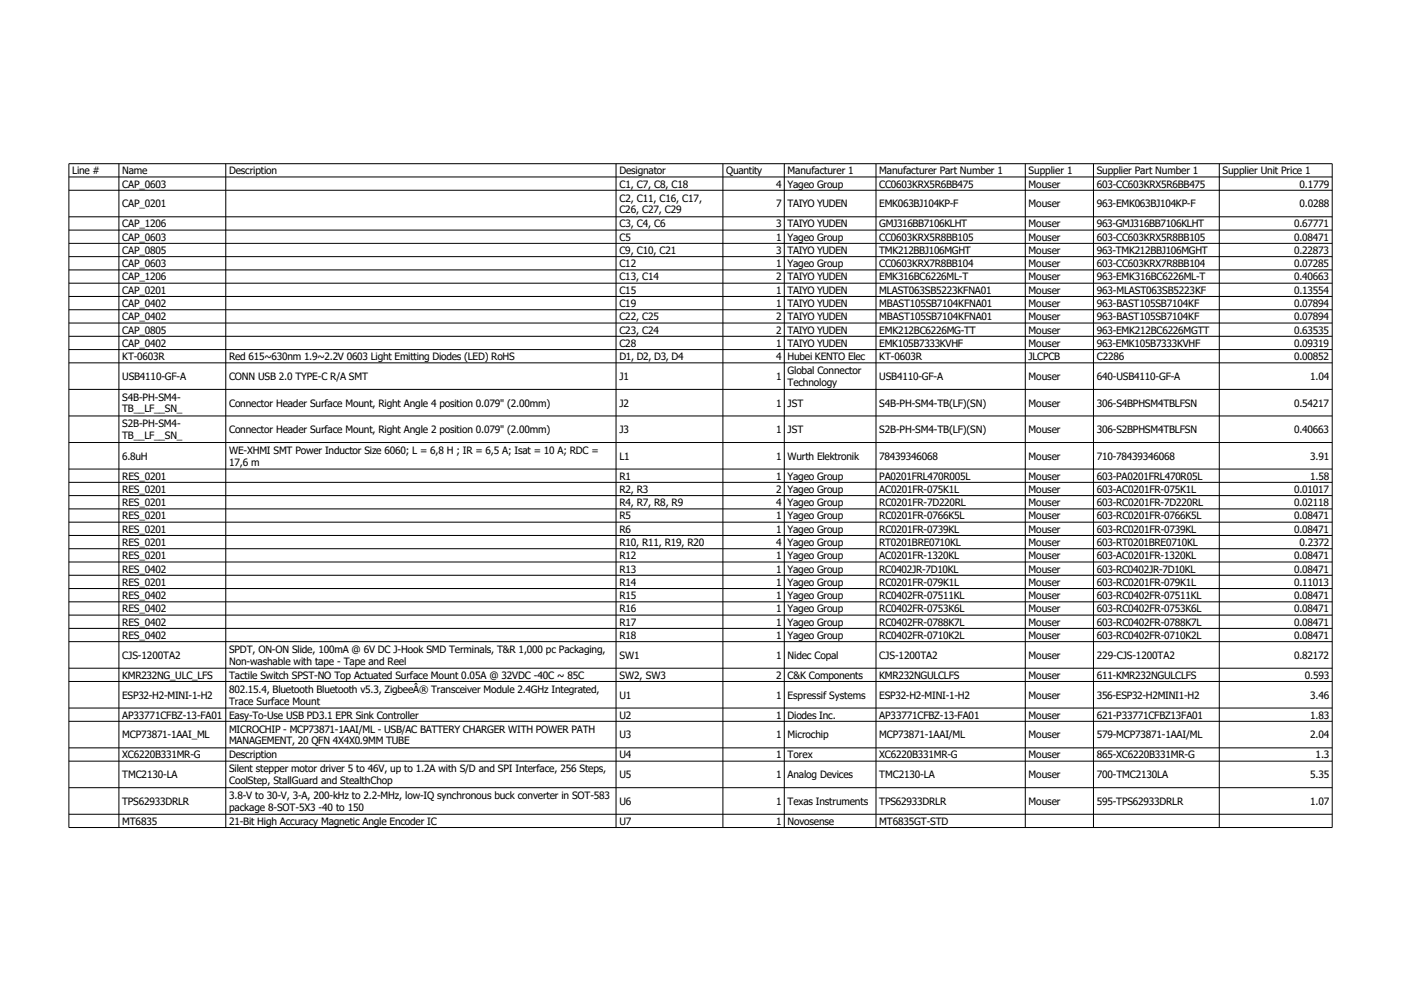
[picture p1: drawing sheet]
<svg xmlns="http://www.w3.org/2000/svg" width="297mm" height="210mm" viewBox="0 0 297 210" stroke-linecap="round" stroke-linejoin="round" font-family="sans-serif">
<defs><g id="words">
<g font-size="2.1">
<text x="15.3" y="36.9">Line #</text>
<text x="25.9" y="36.9">Name</text>
<text x="25.9" y="39.7">CAP_0603</text>
<text x="48.6" y="36.9">Description</text>
<text x="131.3" y="36.9">Designator</text>
<text x="131.3" y="39.7">C1, C7, C8, C18</text>
<text x="153.9" y="36.9">Quantity</text>
<text x="164.5" y="39.7">4</text>
<text x="166.9" y="36.9">Manufacturer 1</text>
<text x="166.9" y="39.7">Yageo Group</text>
<text x="186.4" y="36.9">Manufacturer Part Number 1</text>
<text x="186.4" y="39.7">CC0603KRX5R6BB475</text>
<text x="218" y="36.9">Supplier 1</text>
<text x="218" y="39.7">Mouser</text>
<text x="232.5" y="36.9">Supplier Part Number 1</text>
<text x="232.5" y="39.7">603-CC603KRX5R6BB475</text>
<text x="259.1" y="36.9">Supplier Unit Price 1</text>
<text x="275.4" y="39.7">0.1779</text>
<text x="25.9" y="44">CAP_0201</text>
<text x="131.3" y="42.7">C2, C11, C16, C17,</text>
<text x="131.3" y="45.2">C26, C27, C29</text>
<text x="164.5" y="44">7</text>
<text x="166.9" y="44">TAIYO YUDEN</text>
<text x="186.4" y="44">EMK063BJ104KP-F</text>
<text x="218" y="44">Mouser</text>
<text x="232.5" y="44">963-EMK063BJ104KP-F</text>
<text x="275.4" y="44">0.0288</text>
<text x="25.9" y="48.2">CAP_1206</text>
<text x="25.9" y="51">CAP_0603</text>
<text x="25.9" y="53.8">CAP_0805</text>
<text x="131.3" y="48.2">C3, C4, C6</text>
<text x="131.3" y="51">C5</text>
<text x="131.3" y="53.8">C9, C10, C21</text>
<text x="164.5" y="48.2">3</text>
<text x="164.5" y="51">1</text>
<text x="164.5" y="53.8">3</text>
<text x="166.9" y="48.2">TAIYO YUDEN</text>
<text x="166.9" y="51">Yageo Group</text>
<text x="166.9" y="53.8">TAIYO YUDEN</text>
<text x="186.4" y="48.2">GMJ316BB7106KLHT</text>
<text x="186.4" y="51">CC0603KRX5R8BB105</text>
<text x="186.4" y="53.8">TMK212BBJ106MGHT</text>
<text x="218" y="48.2">Mouser</text>
<text x="218" y="51">Mouser</text>
<text x="218" y="53.8">Mouser</text>
<text x="232.5" y="48.2">963-GMJ316BB7106KLHT</text>
<text x="232.5" y="51">603-CC603KRX5R8BB105</text>
<text x="232.5" y="53.8">963-TMK212BBJ106MGHT</text>
<text x="274.3" y="48.2">0.67771</text>
<text x="274.3" y="51">0.08471</text>
<text x="274.3" y="53.8">0.22873</text>
<text x="25.9" y="56.6">CAP_0603</text>
<text x="25.9" y="59.4">CAP_1206</text>
<text x="131.3" y="56.6">C12</text>
<text x="131.3" y="59.4">C13, C14</text>
<text x="164.5" y="56.6">1</text>
<text x="164.5" y="59.4">2</text>
<text x="166.9" y="56.6">Yageo Group</text>
<text x="166.9" y="59.4">TAIYO YUDEN</text>
<text x="186.4" y="56.6">CC0603KRX7R8BB104</text>
<text x="186.4" y="59.4">EMK316BC6226ML-T</text>
<text x="218" y="56.6">Mouser</text>
<text x="218" y="59.4">Mouser</text>
<text x="232.5" y="56.6">603-CC603KRX7R8BB104</text>
<text x="232.5" y="59.4">963-EMK316BC6226ML-T</text>
<text x="274.3" y="56.6">0.07285</text>
<text x="274.3" y="59.4">0.40663</text>
<text x="25.9" y="62.3">CAP_0201</text>
<text x="25.9" y="65.1">CAP_0402</text>
<text x="131.3" y="62.3">C15</text>
<text x="131.3" y="65.1">C19</text>
<text x="164.5" y="62.3">1</text>
<text x="164.5" y="65.1">1</text>
<text x="166.9" y="62.3">TAIYO YUDEN</text>
<text x="166.9" y="65.1">TAIYO YUDEN</text>
<text x="186.4" y="62.3">MLAST063SB5223KFNA01</text>
<text x="186.4" y="65.1">MBAST105SB7104KFNA01</text>
<text x="218" y="62.3">Mouser</text>
<text x="218" y="65.1">Mouser</text>
<text x="232.5" y="62.3">963-MLAST063SB5223KF</text>
<text x="232.5" y="65.1">963-BAST105SB7104KF</text>
<text x="274.3" y="62.3">0.13554</text>
<text x="274.3" y="65.1">0.07894</text>
<text x="25.9" y="67.9">CAP_0402</text>
<text x="25.9" y="70.7">CAP_0805</text>
<text x="131.3" y="67.9">C22, C25</text>
<text x="131.3" y="70.7">C23, C24</text>
<text x="164.5" y="67.9">2</text>
<text x="164.5" y="70.7">2</text>
<text x="166.9" y="67.9">TAIYO YUDEN</text>
<text x="166.9" y="70.7">TAIYO YUDEN</text>
<text x="186.4" y="67.9">MBAST105SB7104KFNA01</text>
<text x="186.4" y="70.7">EMK212BC6226MG-TT</text>
<text x="218" y="67.9">Mouser</text>
<text x="218" y="70.7">Mouser</text>
<text x="232.5" y="67.9">963-BAST105SB7104KF</text>
<text x="232.5" y="70.7">963-EMK212BC6226MGTT</text>
<text x="274.3" y="67.9">0.07894</text>
<text x="274.3" y="70.7">0.63535</text>
<text x="25.9" y="73.5">CAP_0402</text>
<text x="25.9" y="76.3">KT-0603R</text>
<text x="48.6" y="76.3">Red 615~630nm 1.9~2.2V 0603 Light Emitting Diodes (LED) RoHS</text>
<text x="131.3" y="73.5">C28</text>
<text x="131.3" y="76.3">D1, D2, D3, D4</text>
<text x="164.5" y="73.5">1</text>
<text x="164.5" y="76.3">4</text>
<text x="166.9" y="73.5">TAIYO YUDEN</text>
<text x="166.9" y="76.3">Hubei KENTO Elec</text>
<text x="186.4" y="73.5">EMK105B7333KVHF</text>
<text x="186.4" y="76.3">KT-0603R</text>
<text x="218" y="73.5">Mouser</text>
<text x="218" y="76.3">JLCPCB</text>
<text x="232.5" y="73.5">963-EMK105B7333KVHF</text>
<text x="232.5" y="76.3">C2286</text>
<text x="274.3" y="73.5">0.09319</text>
<text x="274.3" y="76.3">0.00852</text>
<text x="25.9" y="80.6">USB4110-GF-A</text>
<text x="48.6" y="80.6">CONN USB 2.0 TYPE-C R/A SMT</text>
<text x="131.3" y="80.6">J1</text>
<text x="164.5" y="80.6">1</text>
<text x="166.9" y="79.3">Global Connector</text>
<text x="166.9" y="81.8">Technology</text>
<text x="186.4" y="80.6">USB4110-GF-A</text>
<text x="218" y="80.6">Mouser</text>
<text x="232.5" y="80.6">640-USB4110-GF-A</text>
<text x="277.7" y="80.6">1.04</text>
<text x="25.9" y="84.9">S4B-PH-SM4-</text>
<text x="25.9" y="87.4">TB__LF__SN_</text>
<text x="48.6" y="86.2">Connector Header Surface Mount, Right Angle 4 position 0.079&quot; (2.00mm)</text>
<text x="131.3" y="86.2">J2</text>
<text x="164.5" y="86.2">1</text>
<text x="166.9" y="86.2">JST</text>
<text x="186.4" y="86.2">S4B-PH-SM4-TB(LF)(SN)</text>
<text x="218" y="86.2">Mouser</text>
<text x="232.5" y="86.2">306-S4BPHSM4TBLFSN</text>
<text x="274.3" y="86.2">0.54217</text>
<text x="25.9" y="90.6">S2B-PH-SM4-</text>
<text x="25.9" y="93.1">TB__LF__SN_</text>
<text x="48.6" y="91.8">Connector Header Surface Mount, Right Angle 2 position 0.079&quot; (2.00mm)</text>
<text x="131.3" y="91.8">J3</text>
<text x="164.5" y="91.8">1</text>
<text x="166.9" y="91.8">JST</text>
<text x="186.4" y="91.8">S2B-PH-SM4-TB(LF)(SN)</text>
<text x="218" y="91.8">Mouser</text>
<text x="232.5" y="91.8">306-S2BPHSM4TBLFSN</text>
<text x="274.3" y="91.8">0.40663</text>
<text x="25.9" y="97.4">6.8uH</text>
<text x="25.9" y="101.7">RES_0201</text>
<text x="48.6" y="96.2">WE-XHMI SMT Power Inductor Size 6060; L = 6,8 H ; IR = 6,5 A; Isat = 10 A; RDC =</text>
<text x="48.6" y="98.7">17,6 m</text>
<text x="131.3" y="97.4">L1</text>
<text x="131.3" y="101.7">R1</text>
<text x="164.5" y="97.4">1</text>
<text x="164.5" y="101.7">1</text>
<text x="166.9" y="97.4">Wurth Elektronik</text>
<text x="166.9" y="101.7">Yageo Group</text>
<text x="186.4" y="97.4">78439346068</text>
<text x="186.4" y="101.7">PA0201FRL470R005L</text>
<text x="218" y="97.4">Mouser</text>
<text x="218" y="101.7">Mouser</text>
<text x="232.5" y="97.4">710-78439346068</text>
<text x="232.5" y="101.7">603-PA0201FRL470R05L</text>
<text x="277.7" y="97.4">3.91</text>
<text x="277.7" y="101.7">1.58</text>
<text x="25.9" y="104.5">RES_0201</text>
<text x="25.9" y="107.3">RES_0201</text>
<text x="131.3" y="104.5">R2, R3</text>
<text x="131.3" y="107.3">R4, R7, R8, R9</text>
<text x="164.5" y="104.5">2</text>
<text x="164.5" y="107.3">4</text>
<text x="166.9" y="104.5">Yageo Group</text>
<text x="166.9" y="107.3">Yageo Group</text>
<text x="186.4" y="104.5">AC0201FR-075K1L</text>
<text x="186.4" y="107.3">RC0201FR-7D220RL</text>
<text x="218" y="104.5">Mouser</text>
<text x="218" y="107.3">Mouser</text>
<text x="232.5" y="104.5">603-AC0201FR-075K1L</text>
<text x="232.5" y="107.3">603-RC0201FR-7D220RL</text>
<text x="274.3" y="104.5">0.01017</text>
<text x="274.3" y="107.3">0.02118</text>
<text x="25.9" y="110.1">RES_0201</text>
<text x="25.9" y="112.9">RES_0201</text>
<text x="131.3" y="110.1">R5</text>
<text x="131.3" y="112.9">R6</text>
<text x="164.5" y="110.1">1</text>
<text x="164.5" y="112.9">1</text>
<text x="166.9" y="110.1">Yageo Group</text>
<text x="166.9" y="112.9">Yageo Group</text>
<text x="186.4" y="110.1">RC0201FR-0766K5L</text>
<text x="186.4" y="112.9">RC0201FR-0739KL</text>
<text x="218" y="110.1">Mouser</text>
<text x="218" y="112.9">Mouser</text>
<text x="232.5" y="110.1">603-RC0201FR-0766K5L</text>
<text x="232.5" y="112.9">603-RC0201FR-0739KL</text>
<text x="274.3" y="110.1">0.08471</text>
<text x="274.3" y="112.9">0.08471</text>
<text x="25.9" y="115.7">RES_0201</text>
<text x="25.9" y="118.5">RES_0201</text>
<text x="131.3" y="115.7">R10, R11, R19, R20</text>
<text x="131.3" y="118.5">R12</text>
<text x="164.5" y="115.7">4</text>
<text x="164.5" y="118.5">1</text>
<text x="166.9" y="115.7">Yageo Group</text>
<text x="166.9" y="118.5">Yageo Group</text>
<text x="186.4" y="115.7">RT0201BRE0710KL</text>
<text x="186.4" y="118.5">AC0201FR-1320KL</text>
<text x="218" y="115.7">Mouser</text>
<text x="218" y="118.5">Mouser</text>
<text x="232.5" y="115.7">603-RT0201BRE0710KL</text>
<text x="232.5" y="118.5">603-AC0201FR-1320KL</text>
<text x="274.3" y="118.5">0.08471</text>
<text x="275.4" y="115.7">0.2372</text>
<text x="25.9" y="121.4">RES_0402</text>
<text x="25.9" y="124.2">RES_0201</text>
<text x="131.3" y="121.4">R13</text>
<text x="131.3" y="124.2">R14</text>
<text x="164.5" y="121.4">1</text>
<text x="164.5" y="124.2">1</text>
<text x="166.9" y="121.4">Yageo Group</text>
<text x="166.9" y="124.2">Yageo Group</text>
<text x="186.4" y="121.4">RC0402JR-7D10KL</text>
<text x="186.4" y="124.2">RC0201FR-079K1L</text>
<text x="218" y="121.4">Mouser</text>
<text x="218" y="124.2">Mouser</text>
<text x="232.5" y="121.4">603-RC0402JR-7D10KL</text>
<text x="232.5" y="124.2">603-RC0201FR-079K1L</text>
<text x="274.3" y="121.4">0.08471</text>
<text x="274.3" y="124.2">0.11013</text>
<text x="25.9" y="127">RES_0402</text>
<text x="25.9" y="129.8">RES_0402</text>
<text x="131.3" y="127">R15</text>
<text x="131.3" y="129.8">R16</text>
<text x="164.5" y="127">1</text>
<text x="164.5" y="129.8">1</text>
<text x="166.9" y="127">Yageo Group</text>
<text x="166.9" y="129.8">Yageo Group</text>
<text x="186.4" y="127">RC0402FR-07511KL</text>
<text x="186.4" y="129.8">RC0402FR-0753K6L</text>
<text x="218" y="127">Mouser</text>
<text x="218" y="129.8">Mouser</text>
<text x="232.5" y="127">603-RC0402FR-07511KL</text>
<text x="232.5" y="129.8">603-RC0402FR-0753K6L</text>
<text x="274.3" y="127">0.08471</text>
<text x="274.3" y="129.8">0.08471</text>
<text x="25.9" y="132.6">RES_0402</text>
<text x="25.9" y="135.4">RES_0402</text>
<text x="131.3" y="132.6">R17</text>
<text x="131.3" y="135.4">R18</text>
<text x="164.5" y="132.6">1</text>
<text x="164.5" y="135.4">1</text>
<text x="166.9" y="132.6">Yageo Group</text>
<text x="166.9" y="135.4">Yageo Group</text>
<text x="186.4" y="132.6">RC0402FR-0788K7L</text>
<text x="186.4" y="135.4">RC0402FR-0710K2L</text>
<text x="218" y="132.6">Mouser</text>
<text x="218" y="135.4">Mouser</text>
<text x="232.5" y="132.6">603-RC0402FR-0788K7L</text>
<text x="232.5" y="135.4">603-RC0402FR-0710K2L</text>
<text x="274.3" y="132.6">0.08471</text>
<text x="274.3" y="135.4">0.08471</text>
<text x="25.9" y="139.7">CJS-1200TA2</text>
<text x="25.9" y="143.9">KMR232NG_ULC_LFS</text>
<text x="48.6" y="138.4">SPDT, ON-ON Slide, 100mA @ 6V DC J-Hook SMD Terminals, T&amp;R 1,000 pc Packaging,</text>
<text x="48.6" y="140.9">Non-washable with tape - Tape and Reel</text>
<text x="48.6" y="143.9">Tactile Switch SPST-NO Top Actuated Surface Mount 0.05A @ 32VDC -40C ~ 85C</text>
<text x="131.3" y="139.7">SW1</text>
<text x="131.3" y="143.9">SW2, SW3</text>
<text x="164.5" y="139.7">1</text>
<text x="164.5" y="143.9">2</text>
<text x="166.9" y="139.7">Nidec Copal</text>
<text x="166.9" y="143.9">C&amp;K Components</text>
<text x="186.4" y="139.7">CJS-1200TA2</text>
<text x="186.4" y="143.9">KMR232NGULCLFS</text>
<text x="218" y="139.7">Mouser</text>
<text x="218" y="143.9">Mouser</text>
<text x="232.5" y="139.7">229-CJS-1200TA2</text>
<text x="232.5" y="143.9">611-KMR232NGULCLFS</text>
<text x="274.3" y="139.7">0.82172</text>
<text x="276.5" y="143.9">0.593</text>
<text x="25.9" y="148.1">ESP32-H2-MINI-1-H2</text>
<text x="48.6" y="146.8">802.15.4, Bluetooth Bluetooth v5.3, ZigbeeÂ® Transceiver Module 2.4GHz Integrated,</text>
<text x="48.6" y="149.3">Trace Surface Mount</text>
<text x="131.3" y="148.1">U1</text>
<text x="164.5" y="148.1">1</text>
<text x="166.9" y="148.1">Espressif Systems</text>
<text x="186.4" y="148.1">ESP32-H2-MINI-1-H2</text>
<text x="218" y="148.1">Mouser</text>
<text x="232.5" y="148.1">356-ESP32-H2MINI1-H2</text>
<text x="277.7" y="148.1">3.46</text>
<text x="25.9" y="152.3">AP33771CFBZ-13-FA01</text>
<text x="48.6" y="152.3">Easy-To-Use USB PD3.1 EPR Sink Controller</text>
<text x="48.6" y="155.3">MICROCHIP - MCP73871-1AAI/ML - USB/AC BATTERY CHARGER WITH POWER PATH</text>
<text x="131.3" y="152.3">U2</text>
<text x="164.5" y="152.3">1</text>
<text x="166.9" y="152.3">Diodes Inc.</text>
<text x="186.4" y="152.3">AP33771CFBZ-13-FA01</text>
<text x="218" y="152.3">Mouser</text>
<text x="232.5" y="152.3">621-P33771CFBZ13FA01</text>
<text x="277.7" y="152.3">1.83</text>
<text x="25.9" y="156.5">MCP73871-1AAI_ML</text>
<text x="25.9" y="160.8">XC6220B331MR-G</text>
<text x="48.6" y="157.8">MANAGEMENT, 20 QFN 4X4X0.9MM TUBE</text>
<text x="48.6" y="160.8">Description</text>
<text x="131.3" y="156.5">U3</text>
<text x="131.3" y="160.8">U4</text>
<text x="164.5" y="156.5">1</text>
<text x="164.5" y="160.8">1</text>
<text x="166.9" y="156.5">Microchip</text>
<text x="166.9" y="160.8">Torex</text>
<text x="186.4" y="156.5">MCP73871-1AAI/ML</text>
<text x="186.4" y="160.8">XC6220B331MR-G</text>
<text x="218" y="156.5">Mouser</text>
<text x="218" y="160.8">Mouser</text>
<text x="232.5" y="156.5">579-MCP73871-1AAI/ML</text>
<text x="232.5" y="160.8">865-XC6220B331MR-G</text>
<text x="277.7" y="156.5">2.04</text>
<text x="278.8" y="160.8">1.3</text>
<text x="25.9" y="165">TMC2130-LA</text>
<text x="48.6" y="163.7">Silent stepper motor driver 5 to 46V, up to 1.2A with S/D and SPI Interface, 256 Steps,</text>
<text x="48.6" y="166.2">CoolStep, StallGuard and StealthChop</text>
<text x="131.3" y="165">U5</text>
<text x="164.5" y="165">1</text>
<text x="166.9" y="165">Analog Devices</text>
<text x="186.4" y="165">TMC2130-LA</text>
<text x="218" y="165">Mouser</text>
<text x="232.5" y="165">700-TMC2130LA</text>
<text x="277.7" y="165">5.35</text>
<text x="25.9" y="170.6">TPS62933DRLR</text>
<text x="48.6" y="169.4">3.8-V to 30-V, 3-A, 200-kHz to 2.2-MHz, low-IQ synchronous buck converter in SOT-583</text>
<text x="48.6" y="171.9">package 8-SOT-5X3 -40 to 150</text>
<text x="131.3" y="170.6">U6</text>
<text x="164.5" y="170.6">1</text>
<text x="166.9" y="170.6">Texas Instruments</text>
<text x="186.4" y="170.6">TPS62933DRLR</text>
<text x="218" y="170.6">Mouser</text>
<text x="232.5" y="170.6">595-TPS62933DRLR</text>
<text x="277.7" y="170.6">1.07</text>
<text x="25.9" y="174.8">MT6835</text>
<text x="48.6" y="174.8">21-Bit High Accuracy Magnetic Angle Encoder IC</text>
<text x="131.3" y="174.8">U7</text>
<text x="164.5" y="174.8">1</text>
<text x="166.9" y="174.8">Novosense</text>
<text x="186.4" y="174.8">MT6835GT-STD</text>
</g>
</g></defs>
<g fill="none" stroke="#000" stroke-width=".21">
<path d="M14.6 34.7h267.7v140.7h-267.7zM14.6 37.5h267.7M25.2 34.7v140.7M47.8 34.7v140.7M130.6 34.7v140.7M153.2 34.7v140.7M166.2 34.7v140.7M185.7 34.7v140.7M217.3 34.7v140.7M231.8 34.7v140.7M258.4 34.7v140.7M14.6 40.3h267.7"/>
<path d="M14.6 46h267.7M14.6 48.8h267.7M14.6 51.6h267.7M14.6 54.4h267.7M14.6 57.2h267.7M14.6 60h267.7M14.6 62.8h267.7M14.6 65.7h267.7M14.6 68.5h267.7M14.6 71.3h267.7M14.6 74.1h267.7M14.6 76.9h267.7"/>
<path d="M14.6 82.5h267.7M14.6 88.2h267.7M14.6 93.8h267.7M14.6 99.4h267.7M14.6 102.2h267.7M14.6 105.1h267.7M14.6 107.9h267.7M14.6 110.7h267.7M14.6 113.5h267.7M14.6 116.3h267.7M14.6 119.1h267.7M14.6 121.9h267.7"/>
<path d="M14.6 124.8h267.7M14.6 127.6h267.7M14.6 130.4h267.7M14.6 133.2h267.7M14.6 136h267.7M14.6 141.6h267.7M14.6 144.5h267.7M14.6 150.1h267.7M14.6 152.9h267.7M14.6 158.5h267.7M14.6 161.3h267.7M14.6 167h267.7"/>
<path d="M14.6 172.6h267.7"/>
</g>
<use href="#words"/>
</svg>
